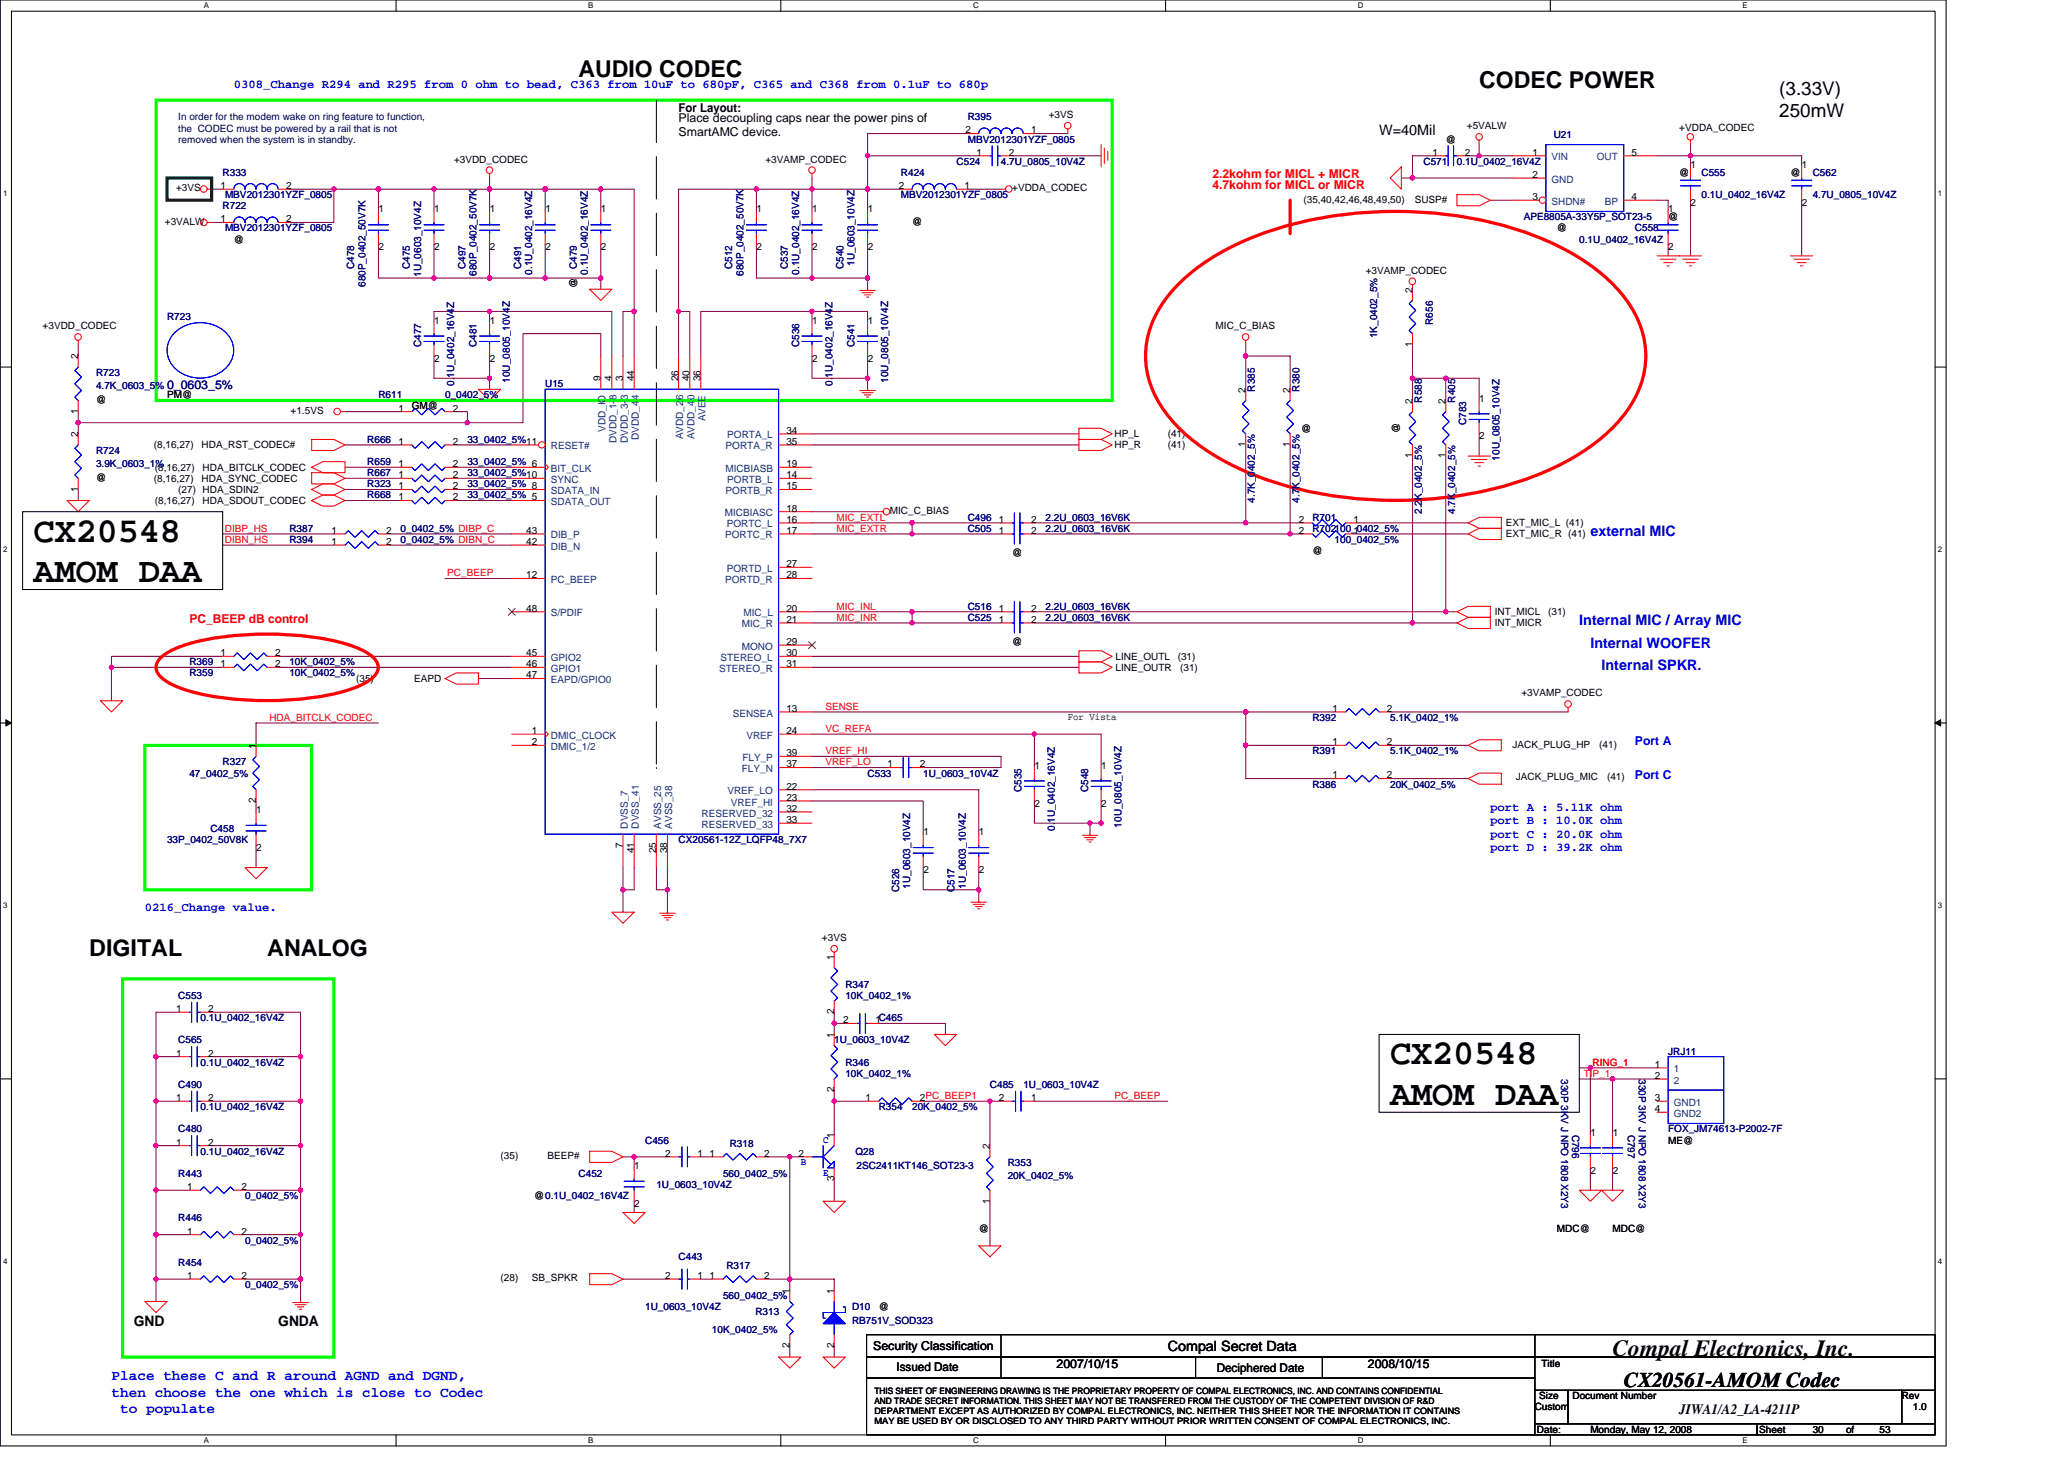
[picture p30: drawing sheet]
<svg xmlns="http://www.w3.org/2000/svg" width="297mm" height="210mm" viewBox="0 0 297 210" stroke-linecap="round" stroke-linejoin="round" font-family="sans-serif">
<defs><g id="words">
<g font-size="5.1">
<text x="4.8" y="77.9">CX20548</text>
<text x="4.8" y="83.7">AMOM DAA</text>
<text x="200.1" y="153.1">CX20548</text>
<text x="200.1" y="158.9">AMOM DAA</text>
</g>
<g font-size="3.3">
<text x="83.3" y="11.1">AUDIO CODEC</text>
<text x="212.9" y="12.7">CODEC POWER</text>
<text x="12.8" y="137.5">DIGITAL</text>
<text x="38.5" y="137.5">ANALOG</text>
<text x="232.1" y="195.1">Compal Electronics, Inc.</text>
</g>
<text font-size="3" x="233.7" y="199.6">CX20561-AMOM Codec</text>
<g font-size="2.7">
<text x="256.1" y="16.8">250mW</text>
<text x="256.1" y="13.7">(3.33V)</text>
</g>
<g font-size="2.1">
<text x="198.5" y="19.5">W=40Mil</text>
<text x="19.3" y="190.8">GND</text>
<text x="40" y="190.8">GNDA</text>
<text x="241.7" y="203.5">JIWA1/A2_LA-4211P</text>
</g>
<g font-size="2.1" fill="#00f">
<text x="228.9" y="77.2">external MIC</text>
<text x="227.3" y="89.9">Internal MIC / Array MIC</text>
<text x="228.9" y="93.2">Internal WOOFER</text>
<text x="230.5" y="96.4">Internal SPKR.</text>
<text x="16" y="198.6">Place these C and R around AGND and DGND,</text>
<text x="16" y="200.9">then choose the one which is close to Codec</text>
<text x="17.3" y="203.3">to populate</text>
</g>
<text font-size="2" x="168.1" y="194.3">Compal Secret Data</text>
<g font-size="1.8" fill="#00f">
<text x="33.7" y="12.6">0308_Change R294 and R295 from 0 ohm to bead, C363 from 10uF to 680pF, C365 and C368 from 0.1uF to 680p</text>
<text x="235.3" y="107.3">Port A</text>
<text x="235.3" y="112.1">Port C</text>
<text x="214.5" y="116.6">port A : 5.11K ohm</text>
<text x="214.5" y="118.6">port B : 10.0K ohm</text>
<text x="214.5" y="120.5">port C : 20.0K ohm</text>
<text x="214.5" y="122.5">port D : 39.2K ohm</text>
<text x="20.8" y="131">0216_Change value.</text>
</g>
<g font-size="1.8">
<text x="97.7" y="17.6">Place decoupling caps near the power pins of</text>
<text x="97.7" y="16">For Layout:</text>
<text x="97.7" y="19.6">SmartAMC device.</text>
<text x="125.7" y="194.2">Security Classification</text>
<text x="152.1" y="196.8">2007/10/15</text>
<text x="196.9" y="196.8">2008/10/15</text>
</g>
<g font-size="1.8" fill="#f00">
<text x="174.5" y="25.6">2.2kohm for MICL + MICR</text>
<text x="174.5" y="27.2">4.7kohm for MICL or MICR</text>
<text x="27.3" y="89.6">PC_BEEP dB control</text>
</g>
<text font-size="1.8" fill="#000080" x="24" y="56">0_0603_5%</text>
<g font-size="1.7">
<text x="129" y="197.3">Issued Date</text>
<text x="175.1" y="197.4">Deciphered Date</text>
</g>
<g font-size="1.4" fill="#000040">
<text x="25.7" y="17.3">In order for the modem wake on ring feature to function,</text>
<text x="25.7" y="18.9">the CODEC must be powered by a rail that is not</text>
<text x="25.7" y="20.6">removed when the system is in standby.</text>
</g>
<g font-size="1.4" fill="#000080">
<text x="139.3" y="17.3">R395</text>
<text x="137.7" y="23.7">C524</text>
<text x="139.3" y="20.5">MBV2012301YZF_0805</text>
<text x="144.1" y="23.7">4.7U_0805_10V4Z</text>
<text x="204.9" y="23.7">C571</text>
<text x="209.7" y="23.7">0.1U_0402_16V4Z</text>
<text x="223.6" y="19.9">U21</text>
<text x="32" y="25.3">R333</text>
<text x="32.4" y="28.5">MBV2012301YZF_0805</text>
<text x="129.7" y="25.3">R424</text>
<text x="129.7" y="28.5">MBV2012301YZF_0805</text>
<text x="244.9" y="25.3">C555</text>
<text x="244.9" y="28.5">0.1U_0402_16V4Z</text>
<text x="260.9" y="25.3">C562</text>
<text x="260.9" y="28.5">4.7U_0805_10V4Z</text>
<text x="32" y="30.1">R722</text>
<text x="32.4" y="33.3">MBV2012301YZF_0805</text>
<text x="219.3" y="31.7">APE8805A-33Y5P_SOT23-5</text>
<text x="227.3" y="34.9">0.1U_0402_16V4Z</text>
<text x="235.3" y="33.3">C558</text>
<text x="51" y="38.7" transform="rotate(-90 51 38.7)">C478</text>
<text x="52.6" y="41.3" transform="rotate(-90 52.6 41.3)">680P_0402_50V7K</text>
<text x="59" y="38.7" transform="rotate(-90 59 38.7)">C475</text>
<text x="60.6" y="39.9" transform="rotate(-90 60.6 39.9)">1U_0603_10V4Z</text>
<text x="67" y="38.7" transform="rotate(-90 67 38.7)">C497</text>
<text x="68.6" y="39.7" transform="rotate(-90 68.6 39.7)">680P_0402_50V7K</text>
<text x="75" y="38.7" transform="rotate(-90 75 38.7)">C491</text>
<text x="76.6" y="39.5" transform="rotate(-90 76.6 39.5)">0.1U_0402_16V4Z</text>
<text x="83" y="38.7" transform="rotate(-90 83 38.7)">C479</text>
<text x="84.6" y="39.5" transform="rotate(-90 84.6 39.5)">0.1U_0402_16V4Z</text>
<text x="105.4" y="38.7" transform="rotate(-90 105.4 38.7)">C512</text>
<text x="107" y="39.7" transform="rotate(-90 107 39.7)">680P_0402_50V7K</text>
<text x="113.4" y="38.7" transform="rotate(-90 113.4 38.7)">C537</text>
<text x="115" y="39.5" transform="rotate(-90 115 39.5)">0.1U_0402_16V4Z</text>
<text x="121.4" y="38.7" transform="rotate(-90 121.4 38.7)">C540</text>
<text x="123" y="38.2" transform="rotate(-90 123 38.2)">1U_0603_10V4Z</text>
<text x="24" y="46.1">R723</text>
<text x="206.2" y="46.7" transform="rotate(-90 206.2 46.7)">R656</text>
<text x="60.6" y="49.9" transform="rotate(-90 60.6 49.9)">C477</text>
<text x="68.6" y="49.9" transform="rotate(-90 68.6 49.9)">C481</text>
<text x="115" y="49.9" transform="rotate(-90 115 49.9)">C536</text>
<text x="123" y="49.9" transform="rotate(-90 123 49.9)">C541</text>
<text x="198.2" y="48.7" transform="rotate(-90 198.2 48.7)">1K_0402_5%</text>
<text x="13.8" y="54.1">R723</text>
<text x="13.8" y="56">4.7K_0603_5%</text>
<text x="54.5" y="57.3">R611</text>
<text x="64" y="57.3">0_0402_5%</text>
<text x="65.4" y="55.5" transform="rotate(-90 65.4 55.5)">0.1U_0402_16V4Z</text>
<text x="73.4" y="55.1" transform="rotate(-90 73.4 55.1)">10U_0805_10V4Z</text>
<text x="78.5" y="55.7">U15</text>
<text x="119.8" y="55.5" transform="rotate(-90 119.8 55.5)">0.1U_0402_16V4Z</text>
<text x="127.8" y="55.1" transform="rotate(-90 127.8 55.1)">10U_0805_10V4Z</text>
<text x="180.6" y="56.3" transform="rotate(-90 180.6 56.3)">R385</text>
<text x="187" y="56.3" transform="rotate(-90 187 56.3)">R380</text>
<text x="204.6" y="57.9" transform="rotate(-90 204.6 57.9)">R588</text>
<text x="209.4" y="57.9" transform="rotate(-90 209.4 57.9)">R405</text>
<text x="13.8" y="65.3">R724</text>
<text x="52.8" y="63.7">R666</text>
<text x="67.3" y="63.7">33_0402_5%11</text>
<text x="211" y="61.1" transform="rotate(-90 211 61.1)">C783</text>
<text x="13.8" y="67.2">3.9K_0603_1%</text>
<text x="52.8" y="68.5">R667</text>
<text x="52.8" y="71.7">R668</text>
<text x="52.8" y="66.9">R659</text>
<text x="52.8" y="70.1">R323</text>
<text x="67.3" y="68.5">33_0402_5%10</text>
<text x="67.3" y="71.7">33_0402_5% 5</text>
<text x="67.3" y="66.9">33_0402_5% 6</text>
<text x="67.3" y="70.1">33_0402_5% 8</text>
<text x="215.8" y="66.3" transform="rotate(-90 215.8 66.3)">10U_0805_10V4Z</text>
<text x="41.7" y="76.5">R387</text>
<text x="57.7" y="76.5">0_0402_5% DIBP_C</text>
<text x="139.3" y="76.5">C505</text>
<text x="139.3" y="74.9">C496</text>
<text x="150.5" y="76.5">2.2U_0603_16V6K</text>
<text x="150.5" y="74.9">2.2U_0603_16V6K</text>
<text x="180.6" y="72.3" transform="rotate(-90 180.6 72.3)">4.7K_0402_5%</text>
<text x="187" y="72.3" transform="rotate(-90 187 72.3)">4.7K_0402_5%</text>
<text x="188.9" y="76.5">R702100_0402_5%</text>
<text x="188.9" y="74.9">R701</text>
<text x="204.6" y="73.9" transform="rotate(-90 204.6 73.9)">2.2K_0402_5%</text>
<text x="209.4" y="73.9" transform="rotate(-90 209.4 73.9)">4.7K_0402_5%</text>
<text x="41.7" y="78.1">R394</text>
<text x="57.7" y="78.1">0_0402_5% DIBN_C</text>
<text x="192.1" y="78.1">100_0402_5%</text>
<text x="139.3" y="89.3">C525</text>
<text x="139.3" y="87.7">C516</text>
<text x="150.5" y="89.3">2.2U_0603_16V6K</text>
<text x="150.5" y="87.7">2.2U_0603_16V6K</text>
<text x="27.3" y="95.7">R369</text>
<text x="41.7" y="95.7">10K_0402_5%</text>
<text x="27.3" y="97.3">R359</text>
<text x="41.7" y="97.3">10K_0402_5%</text>
<text x="188.9" y="103.7">R392</text>
<text x="200.1" y="103.7">5.1K_0402_1%</text>
<text x="27.3" y="111.7">47_0402_5%</text>
<text x="32" y="110.1">R327</text>
<text x="124.9" y="111.7">C533</text>
<text x="132.9" y="111.7">1U_0603_10V4Z</text>
<text x="147" y="113.9" transform="rotate(-90 147 113.9)">C535</text>
<text x="156.6" y="113.9" transform="rotate(-90 156.6 113.9)">C548</text>
<text x="188.9" y="108.5">R391</text>
<text x="188.9" y="113.3">R386</text>
<text x="200.1" y="108.5">5.1K_0402_1%</text>
<text x="200.1" y="113.3">20K_0402_5%</text>
<text x="30.3" y="119.7">C458</text>
<text x="151.8" y="119.5" transform="rotate(-90 151.8 119.5)">0.1U_0402_16V4Z</text>
<text x="161.4" y="119.1" transform="rotate(-90 161.4 119.1)">10U_0805_10V4Z</text>
<text x="24" y="121.3">33P_0402_50V8K</text>
<text x="97.7" y="121.3">CX20561-12Z_LQFP48_7X7</text>
<text x="129.4" y="128.4" transform="rotate(-90 129.4 128.4)">C526</text>
<text x="131" y="127.9" transform="rotate(-90 131 127.9)">1U_0603_10V4Z</text>
<text x="137.4" y="128.4" transform="rotate(-90 137.4 128.4)">C517</text>
<text x="139" y="127.9" transform="rotate(-90 139 127.9)">1U_0603_10V4Z</text>
<text x="25.7" y="143.7">C553</text>
<text x="121.7" y="142.1">R347</text>
<text x="121.7" y="143.7">10K_0402_1%</text>
<text x="28.8" y="146.9">0.1U_0402_16V4Z</text>
<text x="25.7" y="150.1">C565</text>
<text x="28.8" y="153.3">0.1U_0402_16V4Z</text>
<text x="120.1" y="150.1">1U_0603_10V4Z</text>
<text x="121.7" y="153.3">R346</text>
<text x="121.7" y="154.9">10K_0402_1%</text>
<text x="224.7" y="155.2" transform="rotate(90 224.7 155.2)">330P 3KV J NPO 1808 X2Y3</text>
<text x="235.9" y="155.2" transform="rotate(90 235.9 155.2)">330P 3KV J NPO 1808 X2Y3</text>
<text x="240.1" y="151.7">JRJ11</text>
<text x="25.7" y="156.5">C490</text>
<text x="28.8" y="159.7">0.1U_0402_16V4Z</text>
<text x="126.5" y="159.7">R354</text>
<text x="131.3" y="159.7">20K_0402_5%</text>
<text x="142.5" y="156.5">C485</text>
<text x="147.3" y="156.5">1U_0603_10V4Z</text>
<text x="25.7" y="162.9">C480</text>
<text x="28.8" y="166.1">0.1U_0402_16V4Z</text>
<text x="92.9" y="164.5">C456</text>
<text x="105" y="165">R318</text>
<text x="123.1" y="166.1">Q28</text>
<text x="145" y="167.7">R353</text>
<text x="226.3" y="163.2" transform="rotate(90 226.3 163.2)">C796</text>
<text x="234.3" y="163.2" transform="rotate(90 234.3 163.2)">C797</text>
<text x="240.1" y="162.9">FOX_JM74613-P2002-7F</text>
<text x="25.7" y="169.3">R443</text>
<text x="35.3" y="172.5">0_0402_5%</text>
<text x="83.3" y="169.3">C452</text>
<text x="94.5" y="170.9">1U_0603_10V4Z</text>
<text x="104.1" y="169.3">560_0402_5%</text>
<text x="123.3" y="168.2">2SC2411KT146_SOT23-3</text>
<text x="145" y="169.7">20K_0402_5%</text>
<text x="25.7" y="175.7">R446</text>
<text x="35.3" y="178.9">0_0402_5%</text>
<text x="25.7" y="182.1">R454</text>
<text x="35.3" y="185.3">0_0402_5%</text>
<text x="97.7" y="181.3">C443</text>
<text x="104.5" y="182.6">R317</text>
<text x="92.9" y="188.5">1U_0603_10V4Z</text>
<text x="102.5" y="191.7">10K_0402_5%</text>
<text x="104.1" y="186.9">560_0402_5%</text>
<text x="108.7" y="189.2">R313</text>
<text x="122.6" y="188.5">D10</text>
<text x="122.6" y="190.4">RB751V_SOD323</text>
</g>
<g font-size="1.4">
<text x="150.9" y="17">+3VS</text>
<text x="65.3" y="23.4">+3VDD_CODEC</text>
<text x="110.1" y="23.4">+3VAMP_CODEC</text>
<text x="138.9" y="19.2">2</text>
<text x="140.5" y="22.4">1</text>
<text x="145.2" y="22.4">2</text>
<text x="148.4" y="19.2">1</text>
<text x="206.1" y="22.4">1</text>
<text x="208.1" y="20.5">@</text>
<text x="210.8" y="22.4">2</text>
<text x="211.1" y="18.6">+5VALW</text>
<text x="220.6" y="22.4">1</text>
<text x="234.8" y="22.4">5</text>
<text x="241.7" y="18.9">+VDDA_CODEC</text>
<text x="25.3" y="27.5">+3VS</text>
<text x="31.7" y="27.2">1</text>
<text x="41.2" y="27.2">2</text>
<text x="129.3" y="27.2">2</text>
<text x="138.8" y="27.2">1</text>
<text x="145.7" y="27.5">+VDDA_CODEC</text>
<text x="187.6" y="29.1">(35,40,42,46,48,49,50)</text>
<text x="203.6" y="29.1">SUSP#</text>
<text x="220.6" y="25.6">2</text>
<text x="220.6" y="28.8">3</text>
<text x="234.8" y="28.8">4</text>
<text x="241.7" y="25.3">@</text>
<text x="243.3" y="24.2">1</text>
<text x="243.3" y="29.6">2</text>
<text x="257.7" y="25.3">@</text>
<text x="259.3" y="24.2">1</text>
<text x="259.3" y="29.6">2</text>
<text x="23.7" y="32.3">+3VALW</text>
<text x="31.7" y="32">1</text>
<text x="33.7" y="34.9">@</text>
<text x="41.2" y="32">2</text>
<text x="54.5" y="30.6">1</text>
<text x="62.5" y="30.6">1</text>
<text x="70.5" y="30.6">1</text>
<text x="78.5" y="30.6">1</text>
<text x="86.5" y="30.6">1</text>
<text x="108.9" y="30.6">1</text>
<text x="116.9" y="30.6">1</text>
<text x="124.9" y="30.6">1</text>
<text x="131.3" y="32.3">@</text>
<text x="224.1" y="33.3">@</text>
<text x="240.1" y="31.7">@</text>
<text x="240.1" y="30.6">1</text>
<text x="54.5" y="36">2</text>
<text x="62.5" y="36">2</text>
<text x="70.5" y="36">2</text>
<text x="78.5" y="36">2</text>
<text x="83" y="41.4" transform="rotate(-90 83 41.4)">@</text>
<text x="86.5" y="36">2</text>
<text x="108.9" y="36">2</text>
<text x="116.9" y="36">2</text>
<text x="124.9" y="36">2</text>
<text x="196.6" y="39.4">+3VAMP_CODEC</text>
<text x="240.1" y="36">2</text>
<text x="6.1" y="47.4">+3VDD_CODEC</text>
<text x="62.5" y="46.6">1</text>
<text x="70.5" y="46.6">1</text>
<text x="116.9" y="46.6">1</text>
<text x="124.9" y="46.6">1</text>
<text x="174.9" y="47.4">MIC_C_BIAS</text>
<text x="203.3" y="42.1" transform="rotate(-90 203.3 42.1)">2</text>
<text x="11.2" y="51.7" transform="rotate(-90 11.2 51.7)">2</text>
<text x="62.5" y="52">2</text>
<text x="70.5" y="52">2</text>
<text x="116.9" y="52">2</text>
<text x="124.9" y="52">2</text>
<text x="203.3" y="49.9" transform="rotate(-90 203.3 49.9)">1</text>
<text x="11.2" y="59.5" transform="rotate(-90 11.2 59.5)">1</text>
<text x="13.8" y="58">@</text>
<text x="24" y="57.3">PM@</text>
<text x="41.8" y="59.5">+1.5VS</text>
<text x="57.3" y="59.2">1</text>
<text x="59.3" y="58.9">GM@</text>
<text x="65.2" y="59.2">2</text>
<text x="86.4" y="54.9" transform="rotate(-90 86.4 54.9)">9</text>
<text x="88" y="54.9" transform="rotate(-90 88 54.9)">4</text>
<text x="89.6" y="54.9" transform="rotate(-90 89.6 54.9)">3</text>
<text x="91.2" y="54.9" transform="rotate(-90 91.2 54.9)">44</text>
<text x="97.6" y="54.9" transform="rotate(-90 97.6 54.9)">26</text>
<text x="99.2" y="54.9" transform="rotate(-90 99.2 54.9)">40</text>
<text x="100.8" y="54.9" transform="rotate(-90 100.8 54.9)">36</text>
<text x="179.3" y="56.5" transform="rotate(-90 179.3 56.5)">2</text>
<text x="185.6" y="56.5" transform="rotate(-90 185.6 56.5)">2</text>
<text x="203.3" y="58.1" transform="rotate(-90 203.3 58.1)">2</text>
<text x="208" y="58.1" transform="rotate(-90 208 58.1)">2</text>
<text x="212.9" y="57.8">1</text>
<text x="11.2" y="62.9" transform="rotate(-90 11.2 62.9)">2</text>
<text x="22.1" y="64.5">(8,16,27)</text>
<text x="29" y="64.5">HDA_RST_CODEC#</text>
<text x="57.3" y="64">1</text>
<text x="65.2" y="64">2</text>
<text x="113.2" y="64">35</text>
<text x="113.2" y="62.4">34</text>
<text x="160.4" y="64.5">HP_R</text>
<text x="160.4" y="62.9">HP_L</text>
<text x="168.1" y="64.5">(41)</text>
<text x="168.1" y="62.9">(41)</text>
<text x="179.3" y="64.3" transform="rotate(-90 179.3 64.3)">1</text>
<text x="185.6" y="64.3" transform="rotate(-90 185.6 64.3)">1</text>
<text x="187.3" y="62.1">@</text>
<text x="201.4" y="62.3" transform="rotate(-90 201.4 62.3)">@</text>
<text x="203.3" y="65.9" transform="rotate(-90 203.3 65.9)">1</text>
<text x="208" y="65.9" transform="rotate(-90 208 65.9)">1</text>
<text x="212.9" y="63.2">2</text>
<text x="11.2" y="70.7" transform="rotate(-90 11.2 70.7)">1</text>
<text x="13.8" y="69.2">@</text>
<text x="22.1" y="69.3">(8,16,27)</text>
<text x="22.3" y="67.7">(8,16,27)</text>
<text x="25.7" y="70.9">(27) HDA_SDIN2</text>
<text x="29" y="69.3">HDA_SYNC_CODEC</text>
<text x="29.2" y="67.7">HDA_BITCLK_CODEC</text>
<text x="57.3" y="68.8">1</text>
<text x="57.3" y="72">1</text>
<text x="57.3" y="67.2">1</text>
<text x="57.3" y="70.4">1</text>
<text x="65.2" y="68.8">2</text>
<text x="65.2" y="72">2</text>
<text x="65.2" y="67.2">2</text>
<text x="65.2" y="70.4">2</text>
<text x="113.2" y="67.2">19</text>
<text x="113.2" y="70.4">15</text>
<text x="113.2" y="68.8">14</text>
<text x="22.3" y="72.5">(8,16,27)</text>
<text x="29.2" y="72.5">HDA_SDOUT_CODEC</text>
<text x="47.7" y="76.8">1</text>
<text x="55.6" y="76.8">2</text>
<text x="75.7" y="76.8">43</text>
<text x="113.2" y="75.2">16</text>
<text x="113.2" y="73.6">18</text>
<text x="113.2" y="76.8">17</text>
<text x="128.1" y="74">MIC_C_BIAS</text>
<text x="143.7" y="76.8">1</text>
<text x="143.7" y="75.2">1</text>
<text x="148.4" y="76.8">2</text>
<text x="148.4" y="75.2">2</text>
<text x="186.9" y="76.8">2</text>
<text x="186.9" y="75.2">2</text>
<text x="194.8" y="76.8">1</text>
<text x="194.8" y="75.2">1</text>
<text x="216.7" y="77.3">EXT_MIC_R (41)</text>
<text x="216.7" y="75.7">EXT_MIC_L (41)</text>
<text x="47.7" y="78.4">1</text>
<text x="55.6" y="78.4">2</text>
<text x="75.7" y="83.2">12</text>
<text x="75.7" y="78.4">42</text>
<text x="113.2" y="81.6">27</text>
<text x="113.2" y="83.2">28</text>
<text x="145.7" y="80">@</text>
<text x="188.9" y="79.7">@</text>
<text x="75.7" y="88">48</text>
<text x="113.2" y="89.6">21</text>
<text x="113.2" y="88">20</text>
<text x="143.7" y="89.6">1</text>
<text x="143.7" y="88">1</text>
<text x="148.4" y="89.6">2</text>
<text x="148.4" y="88">2</text>
<text x="215.1" y="88.5">INT_MICL</text>
<text x="222.8" y="88.5">(31)</text>
<text x="31.7" y="96">1</text>
<text x="31.7" y="94.4">1</text>
<text x="39.6" y="96">2</text>
<text x="39.6" y="94.4">2</text>
<text x="75.7" y="96">46</text>
<text x="75.7" y="94.4">45</text>
<text x="113.2" y="92.8">29</text>
<text x="113.2" y="94.4">30</text>
<text x="113.2" y="96">31</text>
<text x="145.7" y="92.8">@</text>
<text x="160.5" y="94.9">LINE_OUTL</text>
<text x="169.5" y="94.9">(31)</text>
<text x="215.1" y="90.1">INT_MICR</text>
<text x="51.3" y="98.1">(35)</text>
<text x="59.6" y="98.1">EAPD</text>
<text x="75.7" y="97.6">47</text>
<text x="160.5" y="96.5">LINE_OUTR</text>
<text x="169.8" y="96.5">(31)</text>
<text x="218.9" y="100.2">+3VAMP_CODEC</text>
<text x="36.8" y="107.7" transform="rotate(-90 36.8 107.7)">1</text>
<text x="76.5" y="105.6">1</text>
<text x="76.5" y="107.2">2</text>
<text x="113.2" y="102.4">13</text>
<text x="113.2" y="105.6">24</text>
<text x="153.7" y="103.6">For Vista</text>
<text x="191.7" y="102.4">1</text>
<text x="191.7" y="107.2">1</text>
<text x="199.6" y="102.4">2</text>
<text x="199.6" y="107.2">2</text>
<text x="217.7" y="107.5">JACK_PLUG_HP</text>
<text x="230.2" y="107.5">(41)</text>
<text x="113.2" y="110.4">37</text>
<text x="113.2" y="113.6">22</text>
<text x="113.2" y="108.8">39</text>
<text x="127.7" y="110.4">1</text>
<text x="132.4" y="110.4">2</text>
<text x="148.9" y="110.6">1</text>
<text x="158.5" y="110.6">1</text>
<text x="191.7" y="112">1</text>
<text x="199.6" y="112">2</text>
<text x="218.2" y="112.2">JACK_PLUG_MIC</text>
<text x="231.3" y="112.2">(41)</text>
<text x="36.8" y="115.5" transform="rotate(-90 36.8 115.5)">2</text>
<text x="36.9" y="117">1</text>
<text x="113.2" y="115.2">23</text>
<text x="113.2" y="116.8">32</text>
<text x="113.2" y="118.4">33</text>
<text x="148.9" y="116">2</text>
<text x="158.5" y="116">2</text>
<text x="36.9" y="122.4">2</text>
<text x="89.6" y="121.9" transform="rotate(-90 89.6 121.9)">7</text>
<text x="91.2" y="122.7" transform="rotate(-90 91.2 122.7)">41</text>
<text x="94.4" y="122.7" transform="rotate(-90 94.4 122.7)">25</text>
<text x="96" y="122.7" transform="rotate(-90 96 122.7)">38</text>
<text x="132.9" y="120.2">1</text>
<text x="132.9" y="125.6">2</text>
<text x="140.9" y="120.2">1</text>
<text x="140.9" y="125.6">2</text>
<text x="118.3" y="135.4">+3VS</text>
<text x="120" y="138.1" transform="rotate(-90 120 138.1)">1</text>
<text x="25.3" y="145.6">1</text>
<text x="30" y="145.6">2</text>
<text x="120" y="149.3" transform="rotate(-90 120 149.3)">1</text>
<text x="120" y="145.9" transform="rotate(-90 120 145.9)">2</text>
<text x="121.3" y="147.2">2</text>
<text x="126" y="147.2">1C465</text>
<text x="25.3" y="152">1</text>
<text x="30" y="152">2</text>
<text x="238.1" y="153.6">1</text>
<text x="238.1" y="155.2">2</text>
<text x="25.3" y="158.4">1</text>
<text x="30" y="158.4">2</text>
<text x="120" y="157.2" transform="rotate(-90 120 157.2)">2</text>
<text x="124.5" y="158.4">1</text>
<text x="132.4" y="158.4">2PC_BEEP1</text>
<text x="143.7" y="158.4">2</text>
<text x="148.4" y="158.4">1</text>
<text x="238.1" y="158.4">3</text>
<text x="238.1" y="160">4</text>
<text x="25.3" y="164.8">1</text>
<text x="30" y="164.8">2</text>
<text x="72" y="166.8">(35)</text>
<text x="78.8" y="166.8">BEEP#</text>
<text x="95.7" y="166.4">2</text>
<text x="100.4" y="166.4">1</text>
<text x="102.1" y="166.4">1</text>
<text x="110" y="166.4">2</text>
<text x="114.9" y="166.4">2</text>
<text x="120" y="163.7" transform="rotate(-90 120 163.7)">1</text>
<text x="142.4" y="165.3" transform="rotate(-90 142.4 165.3)">2</text>
<text x="228.9" y="163.4">1</text>
<text x="232.1" y="163.4">1</text>
<text x="240.1" y="164.5">ME@</text>
<text x="26.9" y="171.2">1</text>
<text x="34.8" y="171.2">2</text>
<text x="76.9" y="172.5">@0.1U_0402_16V4Z</text>
<text x="91.3" y="168.2">1</text>
<text x="91.3" y="173.7">2</text>
<text x="120" y="169.9" transform="rotate(-90 120 169.9)">3</text>
<text x="142.4" y="173.2" transform="rotate(-90 142.4 173.2)">1</text>
<text x="228.9" y="168.8">2</text>
<text x="232.1" y="168.8">2</text>
<text x="26.9" y="177.6">1</text>
<text x="34.8" y="177.6">2</text>
<text x="140.9" y="177.3">@</text>
<text x="224.1" y="177.3">MDC@</text>
<text x="232.1" y="177.3">MDC@</text>
<text x="26.9" y="184">1</text>
<text x="34.8" y="184">2</text>
<text x="72" y="184.4">(28)</text>
<text x="76.5" y="184.4">SB_SPKR</text>
<text x="95.7" y="184">2</text>
<text x="100.4" y="184">1</text>
<text x="102.1" y="184">1</text>
<text x="110" y="184">2</text>
<text x="113.6" y="186.1" transform="rotate(-90 113.6 186.1)">1</text>
<text x="120" y="186.1" transform="rotate(-90 120 186.1)">1</text>
<text x="126.5" y="188.5">@</text>
<text x="113.6" y="194" transform="rotate(-90 113.6 194)">2</text>
<text x="120" y="194" transform="rotate(-90 120 194)">2</text>
<text x="221.8" y="196.7">Title</text>
<text x="220.9" y="202.9">Custom</text>
<text x="221.5" y="201.3">Size</text>
<text x="226.3" y="201.3">Document Number</text>
<text x="273.7" y="201.3">Rev</text>
<text x="275.3" y="202.9">1.0</text>
<text x="221.2" y="206.1">Date:</text>
<text x="228.9" y="206.1">Monday, May 12, 2008</text>
<text x="253.2" y="206.1">Sheet</text>
<text x="260.9" y="206.1">30</text>
<text x="265.7" y="206.1">of</text>
<text x="270.5" y="206.1">53</text>
</g>
<g font-size="1.4" fill="#004080">
<text x="223.3" y="23.1">VIN</text>
<text x="229.8" y="23.1">OUT</text>
<text x="223.3" y="26.3">GND</text>
<text x="223.3" y="29.5">SHDN#</text>
<text x="231" y="29.5">BP</text>
<text x="79.3" y="64.7">RESET#</text>
<text x="87.1" y="62.2" transform="rotate(-90 87.1 62.2)">VDD_IO</text>
<text x="88.7" y="63.8" transform="rotate(-90 88.7 63.8)">DVDD_1-8</text>
<text x="90.3" y="63.8" transform="rotate(-90 90.3 63.8)">DVDD_3-3</text>
<text x="91.9" y="63.3" transform="rotate(-90 91.9 63.3)">DVDD_44</text>
<text x="98.3" y="63.2" transform="rotate(-90 98.3 63.2)">AVDD_26</text>
<text x="99.9" y="63.2" transform="rotate(-90 99.9 63.2)">AVDD_40</text>
<text x="101.5" y="60.6" transform="rotate(-90 101.5 60.6)">AVEE</text>
<text x="104.4" y="64.7">PORTA_R</text>
<text x="104.7" y="63.1">PORTA_L</text>
<text x="79.3" y="67.9">BIT_CLK</text>
<text x="79.3" y="71.1">SDATA_IN</text>
<text x="79.3" y="69.5">SYNC</text>
<text x="104.4" y="67.9">MICBIASB</text>
<text x="104.4" y="71.1">PORTB_R</text>
<text x="104.7" y="69.5">PORTB_L</text>
<text x="79.3" y="72.7">SDATA_OUT</text>
<text x="79.3" y="77.5">DIB_P</text>
<text x="104.3" y="74.3">MICBIASC</text>
<text x="104.3" y="77.5">PORTC_R</text>
<text x="104.6" y="75.9">PORTC_L</text>
<text x="79.3" y="83.9">PC_BEEP</text>
<text x="79.3" y="79.1">DIB_N</text>
<text x="104.3" y="83.9">PORTD_R</text>
<text x="104.6" y="82.3">PORTD_L</text>
<text x="79.3" y="88.7">S/PDIF</text>
<text x="107" y="88.7">MIC_L</text>
<text x="79.3" y="95.1">GPIO2</text>
<text x="103.7" y="95.1">STEREO_L</text>
<text x="106.8" y="90.3">MIC_R</text>
<text x="106.8" y="93.5">MONO</text>
<text x="79.3" y="98.3">EAPD/GPIO0</text>
<text x="79.3" y="96.7">GPIO1</text>
<text x="103.5" y="96.7">STEREO_R</text>
<text x="79.3" y="106.3">DMIC_CLOCK</text>
<text x="79.3" y="107.9">DMIC_1/2</text>
<text x="105.4" y="103.1">SENSEA</text>
<text x="107.4" y="106.3">VREF</text>
<text x="106.8" y="111.1">FLY_N</text>
<text x="106.8" y="109.5">FLY_P</text>
<text x="90.3" y="119.2" transform="rotate(-90 90.3 119.2)">DVSS_7</text>
<text x="91.9" y="119.2" transform="rotate(-90 91.9 119.2)">DVSS_41</text>
<text x="95.1" y="119.2" transform="rotate(-90 95.1 119.2)">AVSS_25</text>
<text x="96.7" y="119.2" transform="rotate(-90 96.7 119.2)">AVSS_38</text>
<text x="101" y="117.5">RESERVED_32</text>
<text x="101" y="119.1">RESERVED_33</text>
<text x="104.7" y="114.3">VREF_LO</text>
<text x="105.2" y="115.9">VREF_HI</text>
<text x="240.9" y="154.3">1</text>
<text x="240.9" y="155.9">2</text>
<text x="240.9" y="159.1">GND1</text>
<text x="240.9" y="160.7">GND2</text>
</g>
<g font-size="1.4" fill="#f00">
<text x="32.4" y="76.5">DIBP_HS</text>
<text x="120.4" y="74.9">MIC_EXTL</text>
<text x="120.4" y="76.5">MIC_EXTR</text>
<text x="32.4" y="78.1">DIBN_HS</text>
<text x="64.4" y="82.9">PC_BEEP</text>
<text x="120.4" y="87.7">MIC_INL</text>
<text x="120.4" y="89.3">MIC_INR</text>
<text x="38.8" y="103.7">HDA_BITCLK_CODEC</text>
<text x="118.8" y="102.1">SENSE</text>
<text x="118.8" y="105.3">VC_REFA</text>
<text x="118.8" y="110.1">VREF_LO</text>
<text x="118.8" y="108.5">VREF_HI</text>
<text x="227.9" y="154.9">TIP_1</text>
<text x="229.2" y="153.3">RING_1</text>
<text x="160.4" y="158.1">PC_BEEP</text>
</g>
<g font-size="1.4" fill="#00f">
<text x="115.3" y="167.6">B</text>
<text x="118.5" y="164.4">C</text>
<text x="118.5" y="169.2">E</text>
</g>
<g font-size="1.3">
<text x="125.8" y="200.5">THIS SHEET OF ENGINEERING DRAWING IS THE PROPRIETARY PROPERTY OF COMPAL ELECTRONICS, INC. AND CONTAINS CONFIDENTIAL</text>
<text x="125.8" y="202">AND TRADE SECRET INFORMATION. THIS SHEET MAY NOT BE TRANSFERED FROM THE CUSTODY OF THE COMPETENT DIVISION OF R&amp;D</text>
<text x="125.8" y="203.5">DEPARTMENT EXCEPT AS AUTHORIZED BY COMPAL ELECTRONICS, INC. NEITHER THIS SHEET NOR THE INFORMATION IT CONTAINS</text>
<text x="125.8" y="204.9">MAY BE USED BY OR DISCLOSED TO ANY THIRD PARTY WITHOUT PRIOR WRITTEN CONSENT OF COMPAL ELECTRONICS, INC.</text>
</g>
<g font-size="1.1">
<text x="29.3" y="1.2">A</text>
<text x="84.7" y="1.2">B</text>
<text x="140" y="1.2">C</text>
<text x="195.4" y="1.2">D</text>
<text x="250.8" y="1.2">E</text>
<text x=".4" y="28.2">1</text>
<text x="278.9" y="28.2">1</text>
<text x=".4" y="79.4">2</text>
<text x="278.9" y="79.4">2</text>
<text x=".4" y="130.6">3</text>
<text x="278.9" y="130.6">3</text>
<text x=".4" y="181.8">4</text>
<text x="278.9" y="181.8">4</text>
<text x="29.3" y="207.6">A</text>
<text x="84.7" y="207.6">B</text>
<text x="140" y="207.6">C</text>
<text x="195.4" y="207.6">D</text>
<text x="250.8" y="207.6">E</text>
</g>
</g></defs>
<path d="M0 0h280.1v208h-280.1zM1.6 1.6h276.9v204.8h-276.9z" fill="none" stroke="#000" stroke-width=".15"/>
<g fill="#fff">
<path d="M29.3 .2h.8v1.2h-.8z"/>
<path d="M29.3 206.6h.8v1.3h-.8z"/>
</g>
<path d="M57 0v1.6M57 206.4v1.6" fill="none" stroke="#000" stroke-width=".15"/>
<g fill="#fff">
<path d="M84.7 .2h.7v1.2h-.7z"/>
<path d="M84.7 206.6h.7v1.3h-.7z"/>
</g>
<path d="M112.4 0v1.6M112.4 206.4v1.6" fill="none" stroke="#000" stroke-width=".15"/>
<g fill="#fff">
<path d="M140 .2h.8v1.2h-.8z"/>
<path d="M140 206.6h.8v1.3h-.8z"/>
</g>
<path d="M167.7 0v1.6M167.7 206.4v1.6" fill="none" stroke="#000" stroke-width=".15"/>
<g fill="#fff">
<path d="M195.4 .2h.8v1.2h-.8z"/>
<path d="M195.4 206.6h.8v1.3h-.8z"/>
</g>
<path d="M223.1 0v1.6M223.1 206.4v1.6" fill="none" stroke="#000" stroke-width=".15"/>
<g fill="#fff">
<path d="M250.8 .2h.7v1.2h-.7z"/>
<path d="M250.8 206.6h.7v1.3h-.7z"/>
<path d="M.4 27.2h.7v1.3h-.7z"/>
<path d="M278.9 27.2h.6v1.3h-.6z"/>
<path d="M.4 78.4h.7v1.3h-.7z"/>
<path d="M278.9 78.4h.6v1.3h-.6z"/>
</g>
<path d="M0 52.8h1.6M278.5 52.8h1.6" fill="none" stroke="#000" stroke-width=".15"/>
<g fill="#fff">
<path d="M.4 129.6h.7v1.3h-.7z"/>
<path d="M278.9 129.6h.6v1.3h-.6z"/>
</g>
<path d="M0 104h1.6M278.5 104h1.6" fill="none" stroke="#000" stroke-width=".15"/>
<path d="M.8 103.5l.8 .5-.8 .5zM278.5 104l.8-.5v1z" fill="#000" stroke="#000" stroke-width=".14"/>
<g fill="#fff">
<path d="M.4 180.8h.7v1.3h-.7z"/>
<path d="M278.9 180.8h.6v1.3h-.6z"/>
</g>
<g fill="none" stroke="#000" stroke-width=".15">
<path d="M3.3 73.6h28.7v11.2h-28.7zM0 155.2h1.6M198.5 148.8h28.8v11.2h-28.8zM278.5 155.2h1.6M124.7 192h96.2v3.2h-96.2zM124.7 195.2h96.2v3.1h-96.2zM124.7 198.3h96.2v8.1h-96.2zM144.1 192v6.3M172.1 195.2v3.1M190.3 195.2v3.1M220.9 192h57.6v3.2h-57.6zM220.9 195.2h57.6v4.8h-57.6z"/>
<path d="M220.9 204.8h32v1.6h-32zM220.9 200h4.8v4.8h-4.8zM225.7 200h48v4.8h-48zM252.9 204.8h25.6v1.6h-25.6zM273.7 200h4.8v4.8h-4.8z"/>
</g>
<g fill="none" stroke="#800040" stroke-width=".15">
<path d="M139.3 19.2h-14.4v11.2M148.9 19.2h4.8M30.5 27.2h1.5M30.5 32h1.5M41.7 27.2h49.6v24M48 27.2v4.8h-6.3M54.5 35.2v4.8h8M54.5 27.2v3.2M62.5 27.2v3.2M62.5 35.2v4.8M70.5 25.6v4.8M70.5 35.2v4.8"/>
<path d="M78.5 27.2v3.2M78.5 35.2v4.8M86.5 27.2v3.2M86.5 35.2v6.4M108.9 35.2v4.8h16M108.9 27.2v3.2M116.9 25.6v4.8M116.9 35.2v4.8M124.9 35.2v6.4M124.9 22.4h16M129.7 27.2h-32v17.6h1.6v6.4M139.3 27.2h4.8"/>
<path d="M145.7 22.4h12.8M201.7 25.6h16M206.5 22.4h-3.2v3.2M211.3 22.4h6.4M212.9 20.8v1.6M214.5 28.8h3.2M238.5 28.8h1.6v1.6M238.5 22.4h20.8v1.6M240.1 35.2v1.6M243.3 20.8v3.2M243.3 28.8v8M259.3 28.8v8"/>
<path d="M11.3 49.6v1.6M11.3 59.2v3.2M49.7 59.2h8M62.5 40h24M62.5 46.4v-1.6h25.6v6.4M62.5 51.2v3.2h8M65.7 59.2h1.6v1.6h-56M70.5 44.8v1.6M70.5 51.2v4.8M86.5 51.2v-3.2h-11.2v12.8h-8M91.3 44.8h-1.6v6.4M97.7 44.8v6.4"/>
<path d="M116.9 44.8h8v1.6M116.9 51.2v3.2h8M116.9 44.8v1.6M116.9 44.8h-16v6.4M124.9 51.2v4.8M179.3 49.6v6.4M179.3 51.2h6.4v4.8M203.3 54.4h9.6v3.2M203.3 49.6v8M208.1 54.4v3.2M11.3 70.4v1.6M32 76.8h16"/>
<path d="M32 78.4h16M49.7 68.8h8M49.7 72h8M49.7 64h8M49.7 70.4h8M49.7 67.2h8M56 76.8h17.7M56 78.4h17.7M65.7 68.8h8M65.7 72h8M65.7 64h8M65.7 70.4h8"/>
<path d="M65.7 67.2h8M116.9 76.8h27.2M116.9 62.4h38.4M116.9 64h38.4M116.9 73.6h9.6M116.9 75.2h27.2M131.3 75.2v1.6M148.9 76.8h38.4M148.9 75.2h38.4M179.3 64v11.2M185.7 64v12.8M195.3 76.8h16"/>
<path d="M195.3 75.2h16M203.3 65.6v24M208.1 65.6v22.4M212.9 62.4v3.2M16 96h16M16 96v4.8M32 94.4h-16v1.6M40 94.4h33.7M40 96h33.7M64 83.2h9.7M68.9 97.6h4.8M116.9 88h27.2"/>
<path d="M116.9 89.6h27.2M116.9 94.4h38.4M116.9 96h38.4M131.3 88v1.6M148.9 88h60.8M148.9 89.6h60.8M36.8 115.2v1.6M54.5 104h-17.7v3.2M116.9 105.6h32v4.8M116.9 115.2h16v4.8M116.9 110.4h11.2M116.9 108.8h27.2v1.6h-11.2"/>
<path d="M116.9 102.4h75.2M116.9 113.6h24v6.4M148.9 105.6h9.6v4.8M148.9 115.2v3.2h9.6v-3.2M156.9 118.4v1.6M179.3 107.2h12.8M179.3 102.4v9.6h12.8M200.1 102.4h25.6M200.1 107.2h11.2M200.1 112h11.2M36.8 121.6v3.2M89.7 124.8v6.4"/>
<path d="M91.3 124.8v3.2h-1.6M94.5 124.8v3.2h1.6M96.1 124.8v6.4M132.9 124.8v3.2h8M140.9 124.8v4.8M22.5 158.4v6.4h3.2M22.5 158.4h3.2M22.5 152h3.2M25.7 145.6h-3.2v12.8M30.5 158.4h12.8M30.5 145.6h12.8v25.6M30.5 152h12.8"/>
<path d="M120.1 145.6v1.6h1.6M120.1 158.4h4.8M120.1 147.2v1.6M120.1 156.8v6.4M126.5 147.2h9.6v1.6M132.9 158.4h11.2M142.5 158.4v6.4M148.9 158.4h19.2M227.3 155.2h11.2M227.3 153.6h11.2M228.9 153.6v9.6M232.1 155.2v8"/>
<path d="M22.5 164.8v22.4M22.5 177.6h4.8M22.5 171.2h4.8M30.5 164.8h12.8M35.3 171.2h8v6.4M35.3 177.6h8M43.3 177.6v9.6M89.7 166.4h1.6v1.6M91.3 172.8v1.6M91.3 166.4h4.8M100.9 166.4h1.6M110.5 166.4h4.8"/>
<path d="M113.7 166.4v19.2M120.1 169.6v3.2M142.5 172.8v6.4M228.9 168v3.2M232.1 168v3.2M22.5 184h4.8M35.3 184h8M89.7 184h6.4M100.9 184h1.6M110.5 184h9.6v1.6M113.7 193.6v1.6M120.1 193.6v1.6"/>
</g>
<g fill="#f0f" stroke="#f0f" stroke-width=".15">
<circle cx="124.8" cy="40" r=".32"/>
<circle cx="116.8" cy="40" r=".32"/>
<circle cx="116.8" cy="27.2" r=".32"/>
<circle cx="124.8" cy="27.2" r=".32"/>
<circle cx="108.8" cy="27.2" r=".32"/>
<circle cx="86.4" cy="27.2" r=".32"/>
<circle cx="97.6" cy="44.8" r=".31"/>
<circle cx="78.4" cy="27.2" r=".32"/>
<circle cx="70.4" cy="27.2" r=".32"/>
<circle cx="62.4" cy="27.2" r=".32"/>
<circle cx="54.4" cy="27.2" r=".32"/>
<circle cx="70.4" cy="40" r=".32"/>
<circle cx="62.4" cy="40" r=".32"/>
<circle cx="86.4" cy="40" r=".32"/>
<circle cx="91.2" cy="44.8" r=".31"/>
<circle cx="22.4" cy="158.4" r=".31"/>
<circle cx="22.4" cy="184" r=".32"/>
<circle cx="22.4" cy="177.6" r=".31"/>
<circle cx="22.4" cy="171.2" r=".32"/>
<circle cx="22.4" cy="164.8" r=".31"/>
<circle cx="43.2" cy="171.2" r=".32"/>
<circle cx="43.2" cy="164.8" r=".31"/>
<circle cx="148.8" cy="105.6" r=".31"/>
<circle cx="179.3" cy="102.4" r=".31"/>
<circle cx="89.6" cy="128" r=".32"/>
<circle cx="116.8" cy="44.8" r=".31"/>
<circle cx="70.4" cy="54.4" r=".31"/>
<circle cx="70.4" cy="44.8" r=".31"/>
<circle cx="158.5" cy="118.4" r=".31"/>
<circle cx="78.4" cy="40" r=".32"/>
<circle cx="43.2" cy="158.4" r=".31"/>
<circle cx="96" cy="128" r=".32"/>
<circle cx="124.8" cy="54.4" r=".31"/>
<circle cx="43.2" cy="184" r=".32"/>
<circle cx="43.2" cy="177.6" r=".31"/>
<circle cx="156.8" cy="118.4" r=".31"/>
<circle cx="179.3" cy="107.2" r=".32"/>
<circle cx="22.4" cy="152" r=".32"/>
<circle cx="43.2" cy="152" r=".32"/>
<circle cx="142.5" cy="158.4" r=".31"/>
<circle cx="91.2" cy="166.4" r=".31"/>
<circle cx="113.6" cy="184" r=".32"/>
<circle cx="120.1" cy="147.2" r=".32"/>
<circle cx="120.1" cy="158.4" r=".31"/>
<circle cx="113.6" cy="166.4" r=".31"/>
<circle cx="203.3" cy="25.6" r=".31"/>
<circle cx="212.9" cy="22.4" r=".31"/>
<circle cx="140.8" cy="128" r=".32"/>
<circle cx="203.3" cy="89.6" r=".31"/>
<circle cx="208.1" cy="88" r=".32"/>
<circle cx="243.3" cy="22.4" r=".31"/>
<circle cx="124.8" cy="22.4" r=".31"/>
<circle cx="185.7" cy="76.8" r=".31"/>
<circle cx="179.3" cy="75.2" r=".32"/>
<circle cx="16" cy="96" r=".32"/>
<circle cx="203.3" cy="54.4" r=".31"/>
<circle cx="11.2" cy="60.8" r=".31"/>
<circle cx="67.2" cy="60.8" r=".31"/>
<circle cx="131.2" cy="88" r=".32"/>
<circle cx="131.3" cy="89.6" r=".31"/>
<circle cx="131.2" cy="75.2" r=".32"/>
<circle cx="131.3" cy="76.8" r=".31"/>
<circle cx="208.1" cy="54.4" r=".31"/>
<circle cx="179.3" cy="51.2" r=".32"/>
<circle cx="228.9" cy="153.6" r=".31"/>
<circle cx="232.1" cy="155.2" r=".32"/>
<circle cx="48" cy="27.2" r=".32"/>
</g>
<g fill="none" stroke="#f00" stroke-width=".15">
<path d="M139.3 19.2h1.6M147.3 19.2h1.6M153.7 18.6v.6M29.8 27.2h.7M29.8 32h.7M32 27.2h1.7M32 32h1.7M40 27.2h1.7M40 32h1.7M54.5 30.4v1.6M54.5 33.6v1.6M62.5 30.4v1.6"/>
<path d="M62.5 33.6v1.6M70.5 25v.6M70.5 30.4v1.6M70.5 33.6v1.6M86.5 30.4v1.6M86.5 33.6v1.6M108.9 30.4v1.6M108.9 33.6v1.6M116.9 25v.6M116.9 30.4v1.6M116.9 33.6v1.6M124.9 30.4v1.6"/>
<path d="M124.9 33.6v1.6M129.7 27.2h1.6M137.7 27.2h1.6M140.9 22.4h1.6M144.1 27.2h.6M144.1 22.4h1.6M158.5 20.8v3.2M158.9 21.3v2.2M159.4 21.8v1.3M159.9 22.2v.4M200.1 25.6l1.6-1.6v3.2zM206.5 22.4h1.6"/>
<path d="M209.7 28h3.2l1.6 .8-1.6 .8h-3.2zM209.7 22.4h1.6M212.9 20.2v.6M238.5 36.8h6.4M238.9 37.3h2.3M239.4 37.8h1.3M239.9 38.2h.3M240.1 30.4v1.6M240.1 33.6v1.6M242.2 37.3h2.2M242.6 37.8h1.3M243.1 38.2h.3"/>
<path d="M243.3 20.2v.6M243.3 24v1.6M243.3 27.2v1.6M257.7 36.8h3.2M258.2 37.3h2.2M258.6 37.8h1.3M259.1 38.2h.3M259.3 24v1.6M259.3 27.2v1.6M11.3 49v.6M11.3 51.2v1.6M11.3 57.6v1.6"/>
<path d="M49 59.2h.7M68.9 56h3.1l-1.5 1.6zM70.5 46.4v1.6M70.5 49.6v1.6M84.9 41.6h3.2l-1.6 1.6zM86.5 51.2v4.8M88.1 51.2v4.8M89.7 51.2v4.8M116.9 46.4v1.6M116.9 49.6v1.6M123.7 41.8h2.3M123.7 56.2h2.3"/>
<path d="M124.1 42.1h1.6M124.1 56.5h1.6M124.4 42.4h.9M124.4 56.8h.9M124.7 42.7h.3M124.7 57.1h.3M124.9 41.6v.2M124.9 46.4v1.6M124.9 49.6v1.6M124.9 56v.2M179.3 49v.6M203.3 41v2.2"/>
<path d="M203.3 48v1.6M203.3 57.6v1.6M208.1 57.6v1.6M9.6 72h3.2l-1.5 1.6zM44.8 63.2h3.2l1.7 .8-1.7 .8h-3.2zM44.8 68h3.2l1.7 .8-1.7 .8h-3.2zM44.8 72l1.7-.8h1.5l1.7 .8-1.7 .8h-1.5zM44.8 67.2l1.7-.8h3.2v1.6h-3.2zM44.8 70.4l1.7-.8h1.5l1.7 .8-1.7 .8h-1.5zM48 76.8h1.7M48 78.4h1.7M54.5 76.8h1.5"/>
<path d="M54.5 78.4h1.5M57.7 64h1.6M57.7 68.8h1.6M57.7 72h1.6M57.7 67.2h1.6M64 64h1.7M64 68.8h1.7M64 72h1.7M64 67.2h1.7M73.7 68.8h4.8M73.7 72h4.8M73.7 67.2h4.8"/>
<path d="M73.7 70.4h4.8M78.5 66.8l.4 .4-.4 .5M126.5 73.6h.6M144.1 76.8h1.6M144.1 75.2h1.6M147.3 76.8h1.6M147.3 75.2h1.6M155.3 63.2h3.2l1.6 .8-1.6 .8h-3.2zM155.3 61.6h3.2l1.6 .8-1.6 .8h-3.2zM187.3 76.8h1.6M187.3 75.2h1.6M193.7 76.8h1.6"/>
<path d="M193.7 75.2h1.6M203.3 64v1.6M208.1 64v1.6M211.3 76.8l1.6-.8h3.2v1.6h-3.2zM211.3 75.2l1.6-.8h3.2v1.6h-3.2zM211.3 65.6h3.2M211.7 66.1h2.3M212.2 66.6h1.3M212.7 67.1h.3M32 96h1.7M32 94.4h1.7M38.5 96h1.5"/>
<path d="M38.5 94.4h1.5M64 97.6l1.7-.8h3.2v1.6h-3.2zM144.1 89.6h1.6M144.1 88h1.6M147.3 89.6h1.6M147.3 88h1.6M155.3 93.6h3.2l1.6 .8-1.6 .8h-3.2zM155.3 95.2h3.2l1.6 .8-1.6 .8h-3.2zM209.7 89.6l1.6-.8h3.2v1.6h-3.2zM209.7 88l1.6-.8h3.2v1.6h-3.2zM14.5 100.8h3.1l-1.6 1.6zM36.8 107.2v1.6"/>
<path d="M36.8 113.6v1.6M36.8 116.8v1.6M128.1 110.4h1.6M131.3 110.4h1.6M148.9 110.4v1.6M148.9 113.6v1.6M158.5 110.4v1.6M158.5 113.6v1.6M192.1 102.4h1.6M192.1 107.2h1.6M192.1 112h1.6M198.5 102.4h1.6"/>
<path d="M198.5 107.2h1.6M198.5 112h1.6M211.3 107.2l1.6-.8h3.2v1.6h-3.2zM211.3 112l1.6-.8h3.2v1.6h-3.2zM225.7 101.8v.6M35.3 124.8h3.2l-1.7 1.6zM36.8 120v1.6M88.1 131.2h3.2l-1.6 1.6zM94.9 131.4h2.3M95.3 131.7h1.6M95.6 132h.9M95.9 132.4h.3"/>
<path d="M96.1 131.2v.2M120.1 137v2.2M132.9 120v1.6M132.9 123.2v1.6M139.7 129.8h2.3M140.1 130.1h1.6M140.4 130.4h.9M140.7 130.7h.3M140.9 120v1.6M140.9 123.2v1.6M140.9 129.6v.2M155.7 120.2h2.3"/>
<path d="M156.1 120.5h1.6M156.4 120.8h.9M156.7 121.1h.3M156.9 120v.2M25.7 158.4h1.6M25.7 145.6h1.6M25.7 152h1.6M28.8 158.4h1.7M28.8 145.6h1.7M28.8 152h1.7M120.1 144v1.6M120.1 148.8v1.6"/>
<path d="M120.1 155.2v1.6M121.7 147.2h1.6M124.9 158.4h1.6M124.9 147.2h1.6M131.3 158.4h1.6M134.5 148.8h3.2l-1.6 1.6zM144.1 158.4h1.6M147.3 158.4h1.6M238.5 158.4h1.6M238.5 153.6h1.6M238.5 155.2h1.6M25.7 164.8h1.6"/>
<path d="M27.3 177.6h1.5M28.8 164.8h1.7M33.7 177.6h1.6M84.9 165.6h3.2l1.6 .8-1.6 .8h-3.2zM89.7 174.4h3.2l-1.6 1.6zM91.3 168v1.6M91.3 171.2v1.6M96.1 166.4h1.6M99.3 166.4h1.6M102.5 166.4h1.6M108.9 166.4h1.6M118.5 172.8h3.2l-1.6 1.6z"/>
<path d="M140.9 179.2h3.2l-1.6 1.6zM142.5 164.8v1.6M142.5 171.2v1.6M227.3 171.2h3.2l-1.6 1.6zM228.9 163.2v1.6M228.9 166.4v1.6M230.5 171.2h3.2l-1.6 1.6zM232.1 163.2v1.6M232.1 166.4v1.6M238.5 160h1.6M20.8 187.2h3.2l-1.5 1.6zM42.1 187.4h2.3"/>
<path d="M42.5 187.7h1.5M42.8 188h.9M43.1 188.4h.3M43.3 187.2v.2M84.9 183.2h3.2l1.6 .8-1.6 .8h-3.2zM96.1 184h1.6M99.3 184h1.6M102.5 184h1.6M108.9 184h1.6M112.1 195.2h3.2l-1.6 1.6zM113.7 185.6v1.6M113.7 192v1.6"/>
<path d="M118.5 195.2h3.2l-1.6 1.6zM120.1 185.6v1.6M120.1 192v1.6"/>
<circle cx="153.7" cy="18.1" r=".47"/>
<circle cx="212.9" cy="19.7" r=".47"/>
<circle cx="243.3" cy="19.7" r=".47"/>
<circle cx="29.3" cy="32" r=".47"/>
<circle cx="29.3" cy="27.2" r=".47"/>
<circle cx="70.4" cy="24.5" r=".47"/>
<circle cx="116.9" cy="24.5" r=".47"/>
<circle cx="145.2" cy="27.2" r=".47"/>
<circle cx="11.2" cy="48.5" r=".47"/>
<circle cx="48.5" cy="59.2" r=".47"/>
<circle cx="179.3" cy="48.5" r=".47"/>
<circle cx="203.3" cy="40.5" r=".47"/>
<circle cx="127.6" cy="73.6" r=".47"/>
<circle cx="225.7" cy="101.3" r=".48"/>
<circle cx="120" cy="136.5" r=".47"/>
</g>
<path d="M22.5 14.4h137.6v43.2h-137.6zM20.8 107.2h24v20.8h-24zM17.6 140.8h30.4v54.4h-30.4z" fill="none" stroke="#0f0" stroke-width=".47"/>
<path d="M94.5 14.4v96M94.5 110.4h.1" fill="none" stroke="#000" stroke-width=".14" stroke-dasharray="6.1 2"/>
<path d="M24 25.6h6.5v3.2h-6.5z" fill="none" stroke="#008000" stroke-width=".47"/>
<path d="M185.7 28.8v4.8M169.4 41.1a33.7 33.7 0 0 1 14-8.1 59.5 59.5 0 0 1 37 .8 30.3 30.3 0 0 1 13.1 8.6 13.1 13.1 0 0 1 0 17.6 30.4 30.4 0 0 1-13.1 8.6 59 59 0 0 1-39.1 0 30.3 30.3 0 0 1-13.1-8.6 13.2 13.2 0 0 1 0-17.6zM23.4 94.4a15.2 15.2 0 0 1 6.5-2.4 47.3 47.3 0 0 1 19.8 .6 9.4 9.4 0 0 1 4.3 2.3 1.76 1.76 0 0 1-.5 2.7 15.4 15.4 0 0 1-6.5 2.4 47 47 0 0 1-19.9-.6 9.4 9.4 0 0 1-4.2-2.3 1.77 1.77 0 0 1 .5-2.7z" fill="none" stroke="#f00" stroke-width=".47"/>
<g fill="none" stroke="#00f" stroke-width=".15">
<path d="M140.9 19.2a.79 .79 0 0 1 .8-.8 .79 .79 0 0 1 .7 .8M142.5 19.2a.78 .78 0 0 1 .8-.8 .78 .78 0 0 1 .7 .8M144.1 19.2a.79 .79 0 0 1 .8-.8 .79 .79 0 0 1 .7 .8M145.7 19.2a.79 .79 0 0 1 .8-.8 .79 .79 0 0 1 .8 .8M33.7 32a.79 .79 0 0 1 .7-.8 .79 .79 0 0 1 .8 .8M33.7 27.2a.79 .79 0 0 1 .7-.8 .79 .79 0 0 1 .8 .8M35.3 32a.78 .78 0 0 1 .7-.8 .78 .78 0 0 1 .8 .8 .81 .81 0 0 1 .8-.8 .81 .81 0 0 1 .8 .8M35.3 27.2a.78 .78 0 0 1 .7-.8 .78 .78 0 0 1 .8 .8 .8 .8 0 0 1 .8-.8 .8 .8 0 0 1 .8 .8M38.5 32a.78 .78 0 0 1 .7-.8 .78 .78 0 0 1 .8 .8M38.5 27.2a.78 .78 0 0 1 .7-.8 .78 .78 0 0 1 .8 .8M53 33.1h2.9M53 32.3h2.9"/>
<path d="M54.5 32v.3M54.5 33.1v.5M61 33.1h2.9M61 32.3h2.9M62.5 32v.3M62.5 33.1v.5M69 33.1h2.9M69 32.3h2.9M70.5 32v.3M70.5 33.1v.5M85 33.1h2.9M85 32.3h2.9"/>
<path d="M86.5 32v.3M86.5 33.1v.5M107.4 33.1h2.9M107.4 32.3h2.9M108.9 32v.3M108.9 33.1v.5M115.4 33.1h2.9M115.4 32.3h2.9M116.9 32v.3M116.9 33.1v.5M123.4 33.1h2.9M123.4 32.3h2.9"/>
<path d="M124.9 32v.3M124.9 33.1v.5M131.3 27.2a.78 .78 0 0 1 .8-.8 .78 .78 0 0 1 .7 .8M132.9 27.2a.8 .8 0 0 1 .8-.8 .8 .8 0 0 1 .8 .8 .78 .78 0 0 1 .8-.8 .78 .78 0 0 1 .7 .8M136.1 27.2a.79 .79 0 0 1 .7-.8 .79 .79 0 0 1 .8 .8M142.5 22.4h.3M142.8 21v2.9M143.6 22.4h.5M143.6 21v2.9M208.1 22.4h.3M208.4 21v2.9M209.2 22.4h.5"/>
<path d="M209.2 21v2.9M238.6 33.1h2.9M238.6 32.3h2.9M240.1 32v.3M240.1 33.1v.5M241.8 26.7h2.9M241.8 25.9h2.9M243.3 25.6v.3M243.3 26.7v.5M257.8 26.7h2.9M257.8 25.9h2.9M259.3 25.6v.3"/>
<path d="M259.3 26.7v.5M11.3 52.8l-.5 .5 .9 1-.9 .9 .9 1-.9 .9 .5 .5M25.2 47.8a5.4 5.4 0 0 1 7.8 .6 3.6 3.6 0 0 1-1.8 5.5 5.2 5.2 0 0 1-6.9-2.1 3.5 3.5 0 0 1 .9-4zM69 49.1h2.9M69 48.3h2.9M70.5 48v.3M70.5 49.1v.5M78.5 56h33.6v64h-33.6zM115.4 49.1h2.9M115.4 48.3h2.9M116.9 48v.3M116.9 49.1v.5"/>
<path d="M123.4 49.1h2.9M123.4 48.3h2.9M124.9 48v.3M124.9 49.1v.5M203.3 59.2l-.5 .5 .9 1-.9 .9 .9 1-.9 .9 .5 .5M203.3 43.2l-.5 .5 .9 1-.9 .9 .9 1-.9 .9 .5 .5M208.1 59.2l-.5 .5 1 1-1 .9 1 1-1 .9 .5 .5M49.7 78.4l.4-.5 1 1 .9-1 1 1 1-1 .5 .5M49.7 76.8l.4-.5 1 1 .9-1 1 1 1-1 .5 .5M59.3 64l.4 .5 1-1 1 1 .9-1 1 1 .4-.5M59.3 68.8l.4 .5 1-1 1 1 .9-1 1 1 .4-.5M59.3 72l.4 .5 1-1 1 1 .9-1 1 1 .4-.5"/>
<path d="M59.3 67.2l.4 .5 1-1 1 1 .9-1 1 1 .4-.5M145.7 76.8h.3M145.7 75.2h.3M146 73.8v4.5M146.8 73.8v4.5M146.8 76.8h.5M146.8 75.2h.5M188.9 76.8l.5 .5 .9-1 1 1 .9-1 1 1 .5-.5M188.9 75.2l.5 .5 .9-1 1 1 .9-1 1 1 .5-.5M33.7 96l.4-.5 1 1 .9-1 1 1 1-1 .5 .5M33.7 94.4l.4-.5 1 1 .9-1 1 1 1-1 .5 .5M145.7 89.6h.3"/>
<path d="M145.7 88h.3M146 86.6v4.5M146.8 89.6h.5M146.8 86.6v4.5M146.8 88h.5M35.4 119.5h2.9M35.4 118.7h2.9M36.8 108.8l-.4 .5 .9 1-.9 .9 .9 1-.9 .9 .4 .5M36.8 118.4v.3M36.8 119.5v.5M129.7 110.4h.3M130 109v2.9"/>
<path d="M130.8 110.4h.5M130.8 109v2.9M147.4 113.1h2.9M147.4 112.4h2.9M148.9 112v.4M148.9 113.1v.5M157 113.1h2.9M157 112.4h2.9M158.5 112v.4M158.5 113.1v.5M193.7 102.4l.5-.5 .9 1 1-1 .9 1 1-1 .5 .5M193.7 107.2l.5-.5 .9 1 1-1 .9 1 1-1 .5 .5"/>
<path d="M193.7 112l.5-.5 .9 1 1-1 .9 1 1-1 .5 .5M120.1 139.2l.4 .5-.9 1 .9 .9-.9 1 .9 1-.4 .4M131.4 122.7h2.9M131.4 121.9h2.9M132.9 121.6v.3M132.9 122.7v.5M139.4 122.7h2.9M139.4 121.9h2.9M140.9 121.6v.3M140.9 122.7v.5M27.3 158.4h.3M27.3 145.6h.3"/>
<path d="M27.3 152h.3M27.6 144.2v2.9M27.6 150.6v2.9M27.6 157v2.9M28.4 158.4h.4M28.4 144.2v2.9M28.4 150.6v2.9M28.4 157v2.9M28.4 145.6h.4M28.4 152h.4M120.1 150.4l.4 .5-.9 1 .9 .9-.9 1 .9 .9-.4 .5M123.3 147.2h.4"/>
<path d="M123.7 145.8v2.9M124.5 147.2h.4M124.5 145.8v2.9M126.5 158.4l.4-.5 1 1 1-1 .9 1 1-1 .5 .5M145.7 158.4h.5M146.2 157v2.9M146.9 158.4h.4M146.9 157v2.9M240.1 156.8h8M240.1 152h8v9.6h-8zM27.3 164.8h.3M27.6 163.4v2.9"/>
<path d="M28.4 163.4v2.9M28.4 164.8h.4M28.8 177.6l.5-.5 1 1 1-1 .9 1 1-1 .5 .5M89.8 170.8h2.9M89.8 169.9h2.9M91.3 169.6v.3M91.3 170.8v.4M97.7 166.4h.4M98.1 165v2.9M98.9 165v2.9M98.9 166.4h.4M104.1 166.4l.4-.5 1 1 1-1 .9 1 1-1 .5 .5"/>
<path d="M142.5 166.4l-.5 .5 .9 1-.9 .9 .9 1-.9 1 .5 .4M227.4 165.9h2.9M227.4 165.1h2.9M228.9 164.8v.3M228.9 165.9v.5M230.6 165.9h2.9M230.6 165.1h2.9M232.1 164.8v.3M232.1 165.9v.5M97.7 184h.4M98.1 182.6v2.9M98.9 184h.4"/>
<path d="M98.9 182.6v2.9M104.1 184l.4-.4 1 .9 1-.9 .9 .9 1-.9 .5 .4M113.7 187.2l.4 .5-.9 1 .9 .9-.9 1 .9 1-.4 .4M120.1 187.2v1.6M120.1 190.4v1.6M121.3 188h.4v.8h-3.2v.8h.3"/>
</g>
<g fill="#00f" stroke="#00f" stroke-width=".15">
<path d="M120.1 188.8l1.6 1.6h-3.2z" fill-rule="evenodd"/>
<path d="M120.1 188.8l1.6 1.6h-3.2z" fill-rule="evenodd"/>
</g>
<circle cx="78" cy="64" r=".46" fill="#fff" stroke="#f00" stroke-width=".15"/>
<g fill="none" stroke="#f00" stroke-width=".15">
<path d="M78.5 30.4v1.6M78.5 33.6v1.6M217.7 22.4h4.8M217.7 25.6h4.8M57.7 59.2h1.6M62.5 46.4v1.6M62.5 49.6v1.6M64 59.2h1.7M91.3 51.2v4.8M97.7 51.2v4.8M99.3 51.2v4.8M100.9 51.2v4.8"/>
<path d="M185.7 56v1.6M73.7 64h3.8M73.7 76.8h4.8M73.7 78.4h4.8M112.1 64h4.8M112.1 75.2h4.8M112.1 76.8h4.8M112.1 67.2h4.8M112.1 73.6h4.8M112.1 62.4h4.8M112.1 70.4h4.8M112.1 68.8h4.8"/>
<path d="M185.7 62.4v1.6M73.7 94.4h4.8M73.7 96h4.8M73.7 88h4.8M73.7 83.2h4.8M73.7 97.6h4.8M112.1 94.4h4.8M112.1 96h4.8M112.1 88h4.8M112.1 89.6h4.8M112.1 81.6h4.8M112.1 83.2h4.8"/>
<path d="M112.1 92.8h4.8M73.7 105.6h4.8M73.7 107.2h4.8M78.5 105.2l.4 .4-.4 .5M112.1 102.4h4.8M112.1 113.6h4.8M112.1 115.2h4.8M112.1 108.8h4.8M112.1 110.4h4.8M112.1 105.6h4.8M112.1 116.8h4.8M112.1 118.4h4.8"/>
<path d="M89.7 120v4.8M91.3 120v4.8M94.5 120v4.8M96.1 120v4.8M27.3 171.2h1.5M33.7 171.2h1.6M115.3 166.4h1.6M120.1 163.2v1.6M120.1 168v1.6M27.3 184h1.5M33.7 184h1.6"/>
</g>
<path d="M73.2 87.5l1 1M74.1 87.5l-1 1M116.4 92.3l1 1M117.3 92.3l-1 1" fill="none" stroke="#804000" stroke-width=".14"/>
<g fill="none" stroke="#00f" stroke-width=".15">
<path d="M77 33.1h2.9M77 32.3h2.9M78.5 32v.3M78.5 33.1v.5M222.5 20.8h11.2v9.6h-11.2zM59.3 59.2l.4-.5 1 1 1-1 .9 1 1-1 .4 .5M61 49.1h2.9M61 48.3h2.9M62.5 48v.3M62.5 49.1v.5M185.7 57.6l-.5 .5 1 1-1 .9 1 1-1 .9 .5 .5M28.8 171.2l.5-.4 1 .9 1-.9 .9 .9 1-.9 .5 .4"/>
<path d="M116.9 166.4h1.6M118.5 164.8v3.2M120.1 164.8l-1.6 1.6 1.1 1.2 .5-.5v.9h-1l.5-.4M28.8 184l.5-.4 1 .9 1-.9 .9 .9 1-.9 .5 .4"/>
</g>
<circle cx="222" cy="28.8" r=".46" fill="#fff" stroke="#f00" stroke-width=".15"/>
<path d="M217.7 28.8h3.8M233.7 28.8h4.8M233.7 22.4h4.8M179.3 56v1.6M212.9 57.6v1.6M11.3 62.4v1.6M11.3 68.8v1.6M57.7 70.4h1.6M64 70.4h1.7M179.3 62.4v1.6M212.9 60.8v1.6" fill="none" stroke="#f00" stroke-width=".15"/>
<path d="M179.3 57.6l-.5 .5 .9 1-.9 .9 .9 1-.9 .9 .5 .5M211.4 59.5h2.9M212.9 59.2v.3M11.3 64l-.5 .5 .9 .9-.9 1 .9 1-.9 .9 .5 .5M59.3 70.4l.4 .5 1-1 1 1 .9-1 1 1 .4-.5M211.4 60.3h2.9M212.9 60.3v.5" fill="none" stroke="#00f" stroke-width=".15"/>
<g fill="#f0f" stroke="#f0f" stroke-width=".15">
<circle cx="124.8" cy="40" r=".32"/>
<circle cx="116.8" cy="40" r=".32"/>
<circle cx="116.8" cy="27.2" r=".32"/>
<circle cx="124.8" cy="27.2" r=".32"/>
<circle cx="108.8" cy="27.2" r=".32"/>
<circle cx="86.4" cy="27.2" r=".32"/>
<circle cx="97.6" cy="44.8" r=".31"/>
<circle cx="78.4" cy="27.2" r=".32"/>
<circle cx="70.4" cy="27.2" r=".32"/>
<circle cx="62.4" cy="27.2" r=".32"/>
<circle cx="54.4" cy="27.2" r=".32"/>
<circle cx="70.4" cy="40" r=".32"/>
<circle cx="62.4" cy="40" r=".32"/>
<circle cx="86.4" cy="40" r=".32"/>
<circle cx="91.2" cy="44.8" r=".31"/>
<circle cx="22.4" cy="158.4" r=".31"/>
<circle cx="22.4" cy="184" r=".32"/>
<circle cx="22.4" cy="177.6" r=".31"/>
<circle cx="22.4" cy="171.2" r=".32"/>
<circle cx="22.4" cy="164.8" r=".31"/>
<circle cx="43.2" cy="171.2" r=".32"/>
<circle cx="43.2" cy="164.8" r=".31"/>
<circle cx="148.8" cy="105.6" r=".31"/>
<circle cx="179.3" cy="102.4" r=".31"/>
<circle cx="89.6" cy="128" r=".32"/>
<circle cx="116.8" cy="44.8" r=".31"/>
<circle cx="70.4" cy="54.4" r=".31"/>
<circle cx="70.4" cy="44.8" r=".31"/>
<circle cx="158.5" cy="118.4" r=".31"/>
<circle cx="78.4" cy="40" r=".32"/>
<circle cx="43.2" cy="158.4" r=".31"/>
<circle cx="96" cy="128" r=".32"/>
<circle cx="124.8" cy="54.4" r=".31"/>
<circle cx="43.2" cy="184" r=".32"/>
<circle cx="43.2" cy="177.6" r=".31"/>
<circle cx="156.8" cy="118.4" r=".31"/>
<circle cx="179.3" cy="107.2" r=".32"/>
<circle cx="22.4" cy="152" r=".32"/>
<circle cx="43.2" cy="152" r=".32"/>
<circle cx="142.5" cy="158.4" r=".31"/>
<circle cx="91.2" cy="166.4" r=".31"/>
<circle cx="113.6" cy="184" r=".32"/>
<circle cx="120.1" cy="147.2" r=".32"/>
<circle cx="120.1" cy="158.4" r=".31"/>
<circle cx="113.6" cy="166.4" r=".31"/>
<circle cx="203.3" cy="25.6" r=".31"/>
<circle cx="212.9" cy="22.4" r=".31"/>
<circle cx="140.8" cy="128" r=".32"/>
<circle cx="203.3" cy="89.6" r=".31"/>
<circle cx="208.1" cy="88" r=".32"/>
<circle cx="243.3" cy="22.4" r=".31"/>
<circle cx="124.8" cy="22.4" r=".31"/>
<circle cx="185.7" cy="76.8" r=".31"/>
<circle cx="179.3" cy="75.2" r=".32"/>
<circle cx="16" cy="96" r=".32"/>
<circle cx="203.3" cy="54.4" r=".31"/>
<circle cx="11.2" cy="60.8" r=".31"/>
<circle cx="67.2" cy="60.8" r=".31"/>
<circle cx="131.2" cy="88" r=".32"/>
<circle cx="131.3" cy="89.6" r=".31"/>
<circle cx="131.2" cy="75.2" r=".32"/>
<circle cx="131.3" cy="76.8" r=".31"/>
<circle cx="208.1" cy="54.4" r=".31"/>
<circle cx="179.3" cy="51.2" r=".32"/>
<circle cx="228.9" cy="153.6" r=".31"/>
<circle cx="232.1" cy="155.2" r=".32"/>
<circle cx="48" cy="27.2" r=".32"/>
</g>
<use href="#words"/>
</svg>
